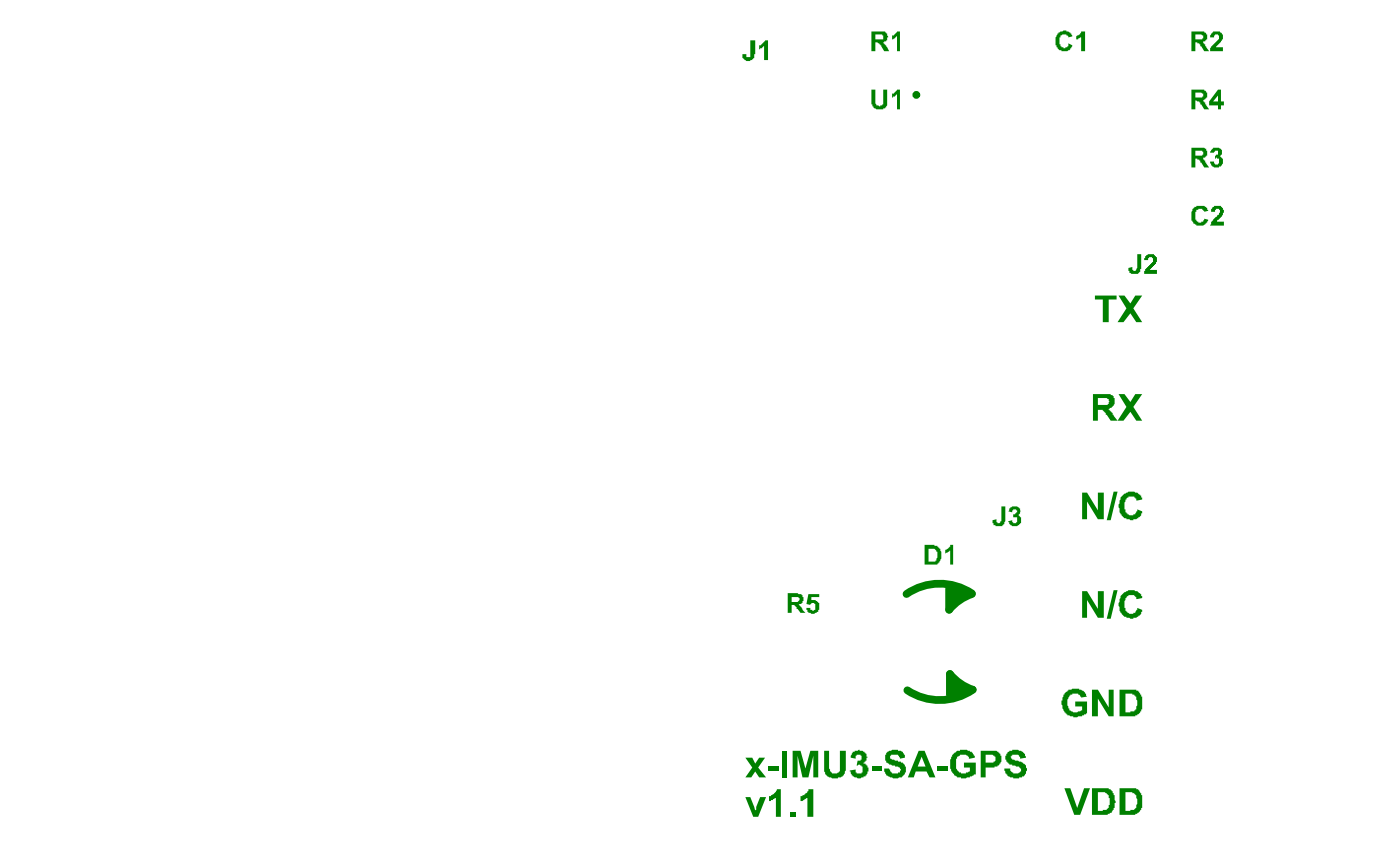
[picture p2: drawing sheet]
<svg xmlns="http://www.w3.org/2000/svg" width="120mm" height="74mm" viewBox="0 0 120 74" stroke-linecap="round" stroke-linejoin="round" font-family="sans-serif">
<path d="M81.6 50.5v1.8M81.6 57.9v1.7M82 50.4v1.4M82.1 58.4v1.4M82.4 58.8v1l.3-.4M82.7 50.8l-.4-.4v1" fill="none" stroke="#008000" stroke-width=".67"/>
<g fill="#008000">
<path d="M93 50.7h.4l.9 1.6v-1.6h.5v2.3h-.5l-.9-1.5v1.5h-.4z"/>
<path d="M95.7 50.7h.3l-.6 2.4h-.3z"/>
<path d="M96.3 51.2l.2-.2a.99 .99 0 0 1 1.6 .2v.1l-.5 .1a.32 .32 0 0 0-.4-.3h-.1a.42 .42 0 0 0-.4 .4l-.1 .1v.6l.1 .1a.51 .51 0 0 0 .6 .4 .51 .51 0 0 0 .4-.5l.4 .1v.3a.98 .98 0 0 1-1.2 .4l-.4-.1a1.41 1.41 0 0 1-.3-1.4z"/>
<path d="M93 42.3h.4l.9 1.5v-1.5h.5v2.3h-.5l-.9-1.6v1.6h-.4z"/>
<path d="M95.7 42.2h.3l-.6 2.5h-.3z"/>
<path d="M96.3 42.7l.2-.2a.99 .99 0 0 1 1.6 .3v.1l-.5 .1a.32 .32 0 0 0-.4-.4h-.1a.42 .42 0 0 0-.4 .4l-.1 .1v.6l.1 .1a.51 .51 0 0 0 .6 .4 .51 .51 0 0 0 .4-.5l.4 .2v.2a.98 .98 0 0 1-1.2 .5l-.4-.2a1.41 1.41 0 0 1-.3-1.4z"/>
<path d="M96.1 33.8h.5l.5 .7 .5-.7h.5l-.7 1.1 .7 1.2h-.5l-.5-.8-.6 .8h-.5l.8-1.2z"/>
<path d="M94.1 25.4h1.8v.3h-.6v2h-.5v-2h-.7z"/>
<path d="M96.1 25.4h.5l.5 .6 .5-.6h.5l-.7 1.1 .7 1.2h-.5l-.5-.8-.6 .8h-.5l.8-1.2z"/>
<path d="M91.4 59.6l.3-.3a1.29 1.29 0 0 1 1.5 .2l.2 .3-.5 .1a.45 .45 0 0 0-.5-.4h-.2a.75 .75 0 0 0-.4 1.1 .58 .58 0 0 0 .4 .5h.4l.4-.1v-.4h-.6v-.4h1v1l-.1 .1-.7 .3-.5-.1a.88 .88 0 0 1-.8-.9l-.1-.1v-.4h.1z"/>
<path d="M93.8 59.2h.5l1 1.5v-1.5h.4v2.3h-.4l-1-1.5v1.5h-.5z"/>
<path d="M91.5 67.7h.5l.6 1.6 .6-1.6h.5l-.9 2.2h-.5z"/>
<path d="M64 65h.6l.3 .5 .3-.5h.5l-.6 .9 .7 .8h-.6l-.3-.5-.3 .5h-.6l.6-.8z"/>
<path d="M66 65.7h.9v.4h-.9z"/>
<path d="M94.3 34.2v.6h.5a.34 .34 0 0 0 .5-.3h.1a.45 .45 0 0 0-.6-.3zM93.9 33.8h1a.63 .63 0 0 1 .8 .3 .63 .63 0 0 1-.2 .8v.1l-.3 .1 .4 .3v.2h.1l.3 .5h-.6l-.6-.9h-.5v.9h-.4z"/>
<path d="M96.7 59.5v1.6h.6a.32 .32 0 0 0 .3-.5h.1l-.1-.6a.3 .3 0 0 0-.3-.4v-.1zM96.2 59.2h.9a.74 .74 0 0 1 1 .6v.2a1.32 1.32 0 0 1-.3 1.3l-.2 .1v.1h-1.4z"/>
<path d="M94.3 68v1.6l.6-.1a.32 .32 0 0 0 .4-.4h.1l-.1-.9-.4-.2zM93.8 67.7h1.5a.3 .3 0 0 1 .3 .4l.2 .1v.4a1.26 1.26 0 0 1-.3 1.1v.1l-.3 .1h-1.4z"/>
<path d="M96.7 68v1.6l.6-.1a.32 .32 0 0 0 .3-.4l.1-.1-.1-.6a.3 .3 0 0 0-.3-.3v-.1zM96.2 67.7h.9a.74 .74 0 0 1 1 .5v.3a1.32 1.32 0 0 1-.3 1.3l-.2 .1h-1.4z"/>
</g>
<path d="M67.4 64.4v2.3" fill="none" stroke="#008000" stroke-width=".42"/>
<g fill="#008000">
<path d="M68.1 64.4h.7l.4 1.6 .4-1.6h.7v2.3h-.4v-1.8l-.4 1.8h-.5l-.5-1.8v1.8h-.4z"/>
<path d="M70.8 64.4h.4v1.6h.1a.32 .32 0 0 0 .4 .4 .34 .34 0 0 0 .5-.4v-1.6h.5v1.7l-.2 .5h-.2a1.15 1.15 0 0 1-1.4-.1l-.1-.3z"/>
<path d="M73.3 64.5h.1v-.1a.82 .82 0 0 1 1.1 .6v.3l-.3 .2a.3 .3 0 0 1 .3 .4h.1v.3h-.1a.32 .32 0 0 1-.3 .4 .48 .48 0 0 1-.7 .1l-.3-.1-.2-.5 .5-.1v.2a.38 .38 0 0 0 .5 .2l.1-.2a.46 .46 0 0 0-.2-.6l-.3 .1 .1-.4h.2a.28 .28 0 0 0 .1-.4 .28 .28 0 0 0-.4-.1l-.1 .1v.2l-.4-.1z"/>
<path d="M75 65.7h.8v.4h-.8z"/>
<path d="M76.1 64.6a1.19 1.19 0 0 1 1.4-.1l.3 .3v.2l-.5 .1-.1-.1a.44 .44 0 0 0-.5-.2 .22 .22 0 0 0-.2 .2 .22 .22 0 0 0 .2 .2l.5 .1v.1h.2v.1a.3 .3 0 0 1 .4 .3 .85 .85 0 0 1-.4 .9l-.2 .1h-.5v-.1a.74 .74 0 0 1-.7-.6v-.1h.4h.1a.32 .32 0 0 0 .4 .4h.3l.1-.2a.3 .3 0 0 0 0-.3 .3 .3 0 0 0-.3-.1l-.6-.2v-.1a.45 .45 0 0 1-.3-.5z"/>
<path d="M80.5 65.7h1v.4h-1z"/>
<path d="M81.8 64.8l.3-.2a1.19 1.19 0 0 1 1.3-.1l.2 .1 .1 .3h.1v.1l-.5 .1a.35 .35 0 0 0-.6-.3 .66 .66 0 0 0-.5 .9v.3l.2 .3 .6 .1v-.1l.3-.1v-.3h-.5v-.4h1v1a1.85 1.85 0 0 1-1.2 .3v-.1h-.3a1.21 1.21 0 0 1-.6-1.6z"/>
<path d="M86.5 64.7l.1-.2a1.23 1.23 0 0 1 1.3 0l.2 .2 .1 .3-.5 .1a.35 .35 0 0 0-.6-.3h-.1l-.2 .2 .1 .1 .8 .3a.75 .75 0 0 1 .4 1.2h-.3v.1h-.2v.1h-.5l-.1-.1a.59 .59 0 0 1-.6-.5l-.1-.2h.5a.44 .44 0 0 0 .5 .4 .34 .34 0 0 0 .4-.4l-.1-.2-.8-.2a.7 .7 0 0 1-.3-.9z"/>
<path d="M64 68.4h.5l.4 1.2 .4-1.2h.5l-.7 1.7h-.4z"/>
<path d="M66.1 68.3h.1v-.1h.3l.3-.5h.3v2.4h-.4v-1.7l-.3 .3-.3 .1z"/>
<path d="M67.9 69.7h.5v.4h-.5z"/>
<path d="M68.8 68.3h.2l.1-.1a.44 .44 0 0 0 .4-.5h.4v2.4h-.5v-1.7l-.3 .3-.3 .1z"/>
<path d="M104.1 2.9h.1a.44 .44 0 0 1 .5-.2 .45 .45 0 0 1 .4 .5v.2h-.1l-.1 .2-.5 .5h.7v.3h-1.1l.1-.4 .5-.5a.27 .27 0 0 0 .1-.4 .27 .27 0 0 0-.3-.1l-.1 .2h-.3z"/>
<path d="M104.1 12.9h.1a.44 .44 0 0 1 .5-.2l.1 .1a.38 .38 0 0 1 .2 .5l-.3 .1a.32 .32 0 0 1 .4 .5 .32 .32 0 0 1-.4 .4v.1a.47 .47 0 0 1-.6-.4h-.1v-.1h.3v.1a.23 .23 0 0 0 .3 .1 .23 .23 0 0 0 .1-.3v-.2h-.1v-.1l-.2 .1v-.2l.2-.1a.19 .19 0 0 0 .1-.3 .19 .19 0 0 0-.3-.1l-.1 .2h-.3z"/>
<path d="M97.7 21.8h.4v1.3l-.1 .1a.32 .32 0 0 1-.4 .3 .46 .46 0 0 1-.6-.4v-.1l.3-.1v.3l.1 .1 .2-.1 .1-.2z"/>
<path d="M98.4 22h.1a.63 .63 0 0 1 .7-.2v.2a.38 .38 0 0 1 .2 .5l-.7 .7h.7v.3h-1.1l.1-.4 .5-.5a.27 .27 0 0 0 .2-.4 .27 .27 0 0 0-.4-.1v.2h-.4z"/>
<path d="M86 43.5h.4v1.2a.57 .57 0 0 1-.9 .4l-.2-.2v-.2l.3-.1v.2l.1 .1h.2l.1-.2z"/>
<path d="M86.7 43.6a.6 .6 0 0 1 1 .3v.2l-.2 .1h.1a.54 .54 0 0 1 .1 .6 .54 .54 0 0 1-.4 .4h-.2a.32 .32 0 0 1-.4-.4l-.1-.1h.4a.23 .23 0 0 0 .3 .2 .23 .23 0 0 0 .1-.3v-.2h-.3v-.3a.3 .3 0 0 0 .3-.3 .24 .24 0 0 0-.3-.1 .24 .24 0 0 0-.1 .3l-.4-.1z"/>
<path d="M74.9 7.7h.3v.8a.4 .4 0 0 0 .2 .5 .4 .4 0 0 0 .5 0v-1.3h.3v.9a.65 .65 0 0 1-.2 .7 .65 .65 0 0 1-.8 0l-.3-.3z"/>
<path d="M76.7 8h.1l.3-.3h.2v1.7h-.2v-1.3l-.4 .3z"/>
<path d="M69.5 51h.9v.2h-.7v.4v-.1h.3a.57 .57 0 0 1 .3 .9l-.1 .1a.52 .52 0 0 1-.8-.1l-.1-.2h.3v.1h.1a.25 .25 0 0 0 .3 0 .25 .25 0 0 0 .1-.3v-.1a.22 .22 0 0 0-.3-.1 .22 .22 0 0 0-.2 .1l-.3-.1z"/>
<path d="M76.7 3h.1l.3-.3h.2v1.7h-.2v-1.3l-.4 .3z"/>
<path d="M64.5 3.5h.4v1.1h-.1v.2a.3 .3 0 0 1-.3 .4h-.4l-.3-.2v-.4h.3a.19 .19 0 0 0 .1 .3 .19 .19 0 0 0 .3-.1z"/>
<path d="M65.2 3.9h.2l.3-.4h.3v1.7h-.3v-1.2l-.5 .2z"/>
<path d="M81.2 47.2l.4-.2v-.2h.3v1.7h-.3v-1.2l-.4 .2z"/>
<path d="M102.5 17.9a.99 .99 0 0 1 1.1-.1l.2 .3-.3 .1a.39 .39 0 0 0-.5-.3 .39 .39 0 0 0-.3 .4v.1a.46 .46 0 0 0 .3 .6l.1 .1a.44 .44 0 0 0 .4-.3l.3 .1a.69 .69 0 0 1-1.2 .3l-.1-.1a.96 .96 0 0 1-.1-.8z"/>
<path d="M104.1 17.9l.1-.1a.87 .87 0 0 1 .7-.1l.2 .1a.78 .78 0 0 1-.4 1.1l-.2 .1h.7v.4h-1.2l.1-.1v-.3l.6-.7a.24 .24 0 0 0 .1-.2 .24 .24 0 0 0-.2-.2l-.2 .1v.2h-.3z"/>
<path d="M90.9 2.9l.5-.3h.2v.1l.4 .1 .1 .2v.1l-.3 .1v-.1a.42 .42 0 0 0-.7 0l-.1 .2a.64 .64 0 0 0 .5 .8l.3-.1v-.3l.3 .2a.73 .73 0 0 1-.6 .5 .73 .73 0 0 1-.7-.4l-.1-.1v-.7z"/>
<path d="M92.5 3.1l.3-.1 .1-.3h.3v1.7h-.3v-1.3l-.3 .3h-.1z"/>
<path d="M79.2 65l-.3 .8h.6zM78.9 64.4h.5l1 2.3h-.5l-.3-.5h-.9l-.2 .5h-.5z"/>
<path d="M84.7 64.8v.7h.3a.37 .37 0 0 0 .5-.4 .37 .37 0 0 0-.5-.3zM84.3 64.4h.8a.76 .76 0 0 1 .9 .4v.2a.55 .55 0 0 1-.1 .5l-.2 .3h-.2v.1h-.8v.8h-.4z"/>
<path d="M102.7 3v.4h.5a.22 .22 0 0 0 .2-.3 .22 .22 0 0 0-.3-.1zM102.4 2.7h.7a.46 .46 0 0 1 .5 .3h.1a.38 .38 0 0 1-.1 .5l-.3 .1 .3 .2v.2l.3 .4h-.4l-.3-.4h-.1v-.2l-.2-.1v-.1h-.2v.8h-.3z"/>
<path d="M102.7 12.9v.5h.5a.23 .23 0 0 0 .2-.3 .23 .23 0 0 0-.3-.2zM102.4 12.7h.7a.56 .56 0 0 1 .5 .2h.1a.38 .38 0 0 1-.1 .5v.1l-.3 .1 .3 .2v.2l.3 .4h-.4l-.3-.4h-.1v-.2l-.2-.1v-.1h-.2v.8h-.3z"/>
<path d="M102.7 7.9v.5h.5a.22 .22 0 0 0 .2-.3 .22 .22 0 0 0-.3-.2zM102.4 7.7h.7a.46 .46 0 0 1 .5 .2h.1a.38 .38 0 0 1-.1 .6l-.3 .1 .3 .2v.2l.3 .4h-.4l-.3-.4h-.1v-.2l-.3-.2h-.1v.8h-.3z"/>
<path d="M104.7 8.2l-.5 .5h.5zM104.7 7.7h.2v1h.3v.3h-.3v.4h-.2v-.4h-.8v-.3z"/>
<path d="M68 51.2v.5h.4a.25 .25 0 0 0 .3-.1 .25 .25 0 0 0-.1-.4zM67.7 50.9h.8l.3 .1a.48 .48 0 0 1 0 .8l-.2 .1 .3 .2 .1 .2 .2 .3h-.4l-.4-.3a.32 .32 0 0 0-.4-.4v.7h-.3z"/>
<path d="M75.2 3v.4h.4a.19 .19 0 0 0 .3-.1 .19 .19 0 0 0-.1-.3zM74.9 2.7h.7a.38 .38 0 0 1 .5 .2h.1l.1 .2-.1 .1v.3h-.2v.1h-.2l.3 .3 .3 .5h-.4l-.3-.5-.3-.3h-.2v.8h-.3z"/>
<path d="M79.8 47.1v1.1h.6v-.1a.63 .63 0 0 0 .1-.7 .48 .48 0 0 0-.5-.3zM79.4 46.8h.9v.1h.2a.88 .88 0 0 1 .2 1.3l-.1 .1a.38 .38 0 0 1-.5 .2h-.7z"/>
</g>
<circle cx="78.7" cy="8.1" r=".17" fill="none" stroke="#008000" stroke-width=".33"/>
<path d="M81.6 57.9a4.3 4.3 0 0 0 2 1.3 5 5 0 0 1-5.6 0M83.5 50.9a5 5 0 0 0-5.6 .1M83.5 51a4.3 4.3 0 0 0-1.9 1.3" fill="none" stroke="#008000" stroke-width=".67"/>
</svg>
